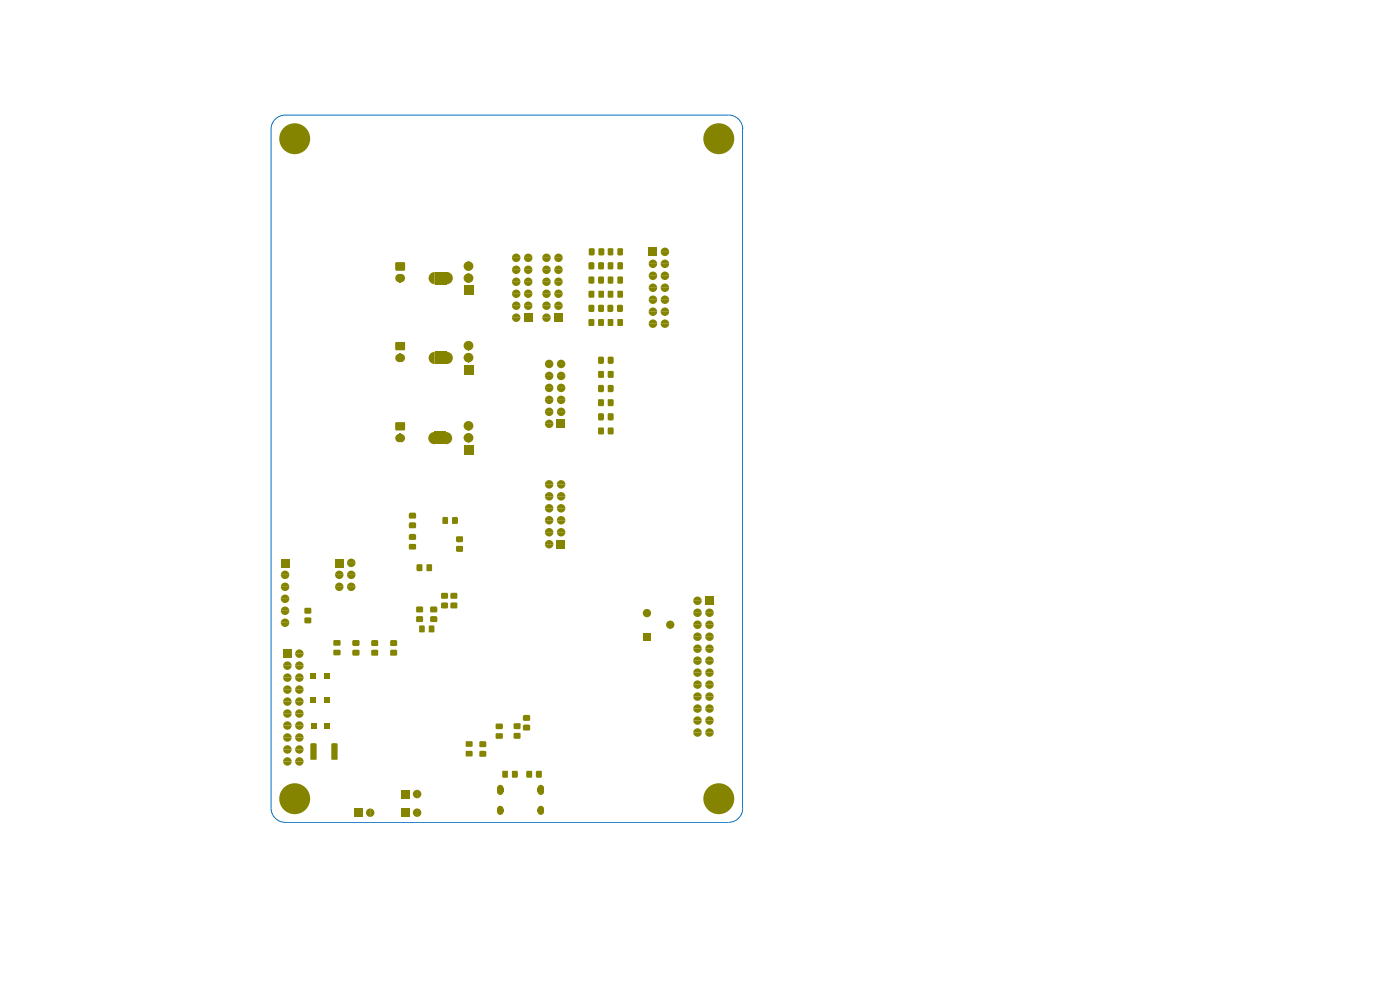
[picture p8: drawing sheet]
<svg xmlns="http://www.w3.org/2000/svg" width="297mm" height="210mm" viewBox="0 0 297 210" stroke-linecap="round" stroke-linejoin="round" font-family="sans-serif">
<g fill="#848400">
<path d="M111.8 163.5h.9l.2 .1v1.2l-.2 .2-1-.1-.1-1.2z"/>
<path d="M105.6 171.1a.69 .69 0 0 1 .8-.1 .69 .69 0 0 1 .4 .6h-1.4z"/>
<path d="M105.4 172.2h1.4a.69 .69 0 0 1-.7 .6 .69 .69 0 0 1-.7-.6z"/>
<path d="M105.4 171.6h1.4v.6h-1.4z"/>
<path d="M105.6 166.7a.69 .69 0 0 1 .8-.2 .69 .69 0 0 1 .4 .6h-1.4z"/>
<path d="M105.4 167.9h1.4a.69 .69 0 0 1-.7 .7 .69 .69 0 0 1-.7-.7z"/>
<path d="M105.4 167.1h1.4v.8h-1.4z"/>
<path d="M114.2 171.1a.69 .69 0 0 1 .8-.1 .69 .69 0 0 1 .4 .6h-1.4z"/>
<path d="M114 172.2h1.4a.69 .69 0 0 1-.7 .6 .69 .69 0 0 1-.7-.6z"/>
<path d="M114 171.6h1.4v.6h-1.4z"/>
<path d="M114.2 166.7a.69 .69 0 0 1 .8-.2 .69 .69 0 0 1 .4 .6h-1.4z"/>
<path d="M114 167.9h1.4a.69 .69 0 0 1-.7 .7 .69 .69 0 0 1-.7-.7z"/>
<path d="M114 167.1h1.4v.8h-1.4z"/>
<path d="M106.5 163.5h1.2v1.4l-1 .1-.2-.2z"/>
<path d="M98.8 159.3l1.3-.1 .2 .2v.9l-.2 .1h-1.3z"/>
<path d="M101.7 159.3h1.4l.1 1.1-.2 .1h-1.3z"/>
<path d="M101.7 157.3h1.4l.1 1-.2 .2h-1.2l-.1-.2z"/>
<path d="M105.1 155.6l.2-.1h1.2l.2 .2-.1 .9-1.3 .1-.2-.1z"/>
<path d="M87.8 171.7l.7-.2v1.8a.9 .9 0 0 1-.9-.6 .9 .9 0 0 1 .2-1z"/>
<path d="M88.5 171.5a.9 .9 0 0 1 .9 .9 .9 .9 0 0 1-.9 .9z"/>
<path d="M85.1 171.5h1.8v1.8h-1.8z"/>
<path d="M87.8 167.8l.7-.3v1.8a.9 .9 0 0 1-.9-.5 .9 .9 0 0 1 .2-1z"/>
<path d="M88.5 167.5a.9 .9 0 0 1 .9 .9 .9 .9 0 0 1-.9 .9z"/>
<path d="M85.1 167.5h1.8v1.8h-1.8z"/>
<path d="M77.9 171.7l.6-.2v1.8a.9 .9 0 0 1-.8-.6 .9 .9 0 0 1 .2-1z"/>
<path d="M78.5 171.5a.9 .9 0 0 1 .9 .9 .9 .9 0 0 1-.9 .9z"/>
<path d="M75.1 171.5h1.7v1.8h-1.7z"/>
<path d="M62.9 155.8a.9 .9 0 0 1 .9-.2 .9 .9 0 0 1 .6 .8h-1.8z"/>
<path d="M62.6 156.4h1.8a.9 .9 0 0 1-.9 .9 .9 .9 0 0 1-.9-.9z"/>
<path d="M60.3 155.8a.9 .9 0 0 1 1-.2 .9 .9 0 0 1 .6 .8h-1.8z"/>
<path d="M60.1 156.4h1.8a.9 .9 0 0 1-.9 .9 .9 .9 0 0 1-.9-.9z"/>
<path d="M70.3 157.7l1.1-.1 .2 .2v3.3h-.1h-1.2z"/>
<path d="M65.9 157.7l1.1-.1 .2 .2v3.3h-.2h-1.2z"/>
<path d="M136.4 134.2h1.6v1.6h-1.6z"/>
<path d="M113.7 163.5h1.2v1.3l-.1 .2-1.1-.1z"/>
<path d="M108.6 163.5h1.2v1.4l-1.1 .1-.1-.2z"/>
<path d="M108.9 155.6l.2-.2 1.3 .1v1.1l-.2 .1-1.2-.1z"/>
<path d="M108.9 153.5l.2-.1h1.2l.1 1.1-.2 .2h-1.1l-.2-.3z"/>
<path d="M111.1 151.7l1.2-.1 .2 .2-.1 1-1.3 .1-.2-.2v-.8z"/>
<path d="M111.1 153.7h1.2l.2 .2-.1 1h-1.3l-.2-.2v-.7z"/>
<path d="M105.1 153.6l.2-.1h1.2l.2 .2-.1 .9-1.3 .1-.2-.2z"/>
<path d="M147.3 154.7a.9 .9 0 0 1 1-.2 .9 .9 0 0 1 .6 .9h-1.8z"/>
<path d="M147.1 155.4h1.8a.9 .9 0 0 1-.9 .9 .9 .9 0 0 1-.9-.9z"/>
<path d="M149.9 154.7a.9 .9 0 0 1 .9-.2 .9 .9 0 0 1 .6 .9h-1.8z"/>
<path d="M149.6 155.4h1.8a.9 .9 0 0 1-.9 .9 .9 .9 0 0 1-.9-.9z"/>
<path d="M147.3 152.2a.9 .9 0 0 1 1-.2 .9 .9 0 0 1 .6 .8h-1.8z"/>
<path d="M147.1 152.8h1.8a.9 .9 0 0 1-.9 .9 .9 .9 0 0 1-.9-.9z"/>
<path d="M149.9 152.2a.9 .9 0 0 1 .9-.2 .9 .9 0 0 1 .6 .8h-1.8z"/>
<path d="M149.6 152.8h1.8a.9 .9 0 0 1-.9 .9 .9 .9 0 0 1-.9-.9z"/>
<path d="M147.3 149.6a.9 .9 0 0 1 1-.1 .9 .9 0 0 1 .6 .8h-1.8z"/>
<path d="M147.1 150.3h1.8a.9 .9 0 0 1-.9 .9 .9 .9 0 0 1-.9-.9z"/>
<path d="M149.9 149.6a.9 .9 0 0 1 .9-.1 .9 .9 0 0 1 .6 .8h-1.8z"/>
<path d="M149.6 150.3h1.8a.9 .9 0 0 1-.9 .9 .9 .9 0 0 1-.9-.9z"/>
<path d="M147.3 147.1a.9 .9 0 0 1 1-.2 .9 .9 0 0 1 .6 .8h-1.8z"/>
<path d="M147.1 147.7h1.8a.9 .9 0 0 1-.9 .9 .9 .9 0 0 1-.9-.9z"/>
<path d="M149.9 147.1a.9 .9 0 0 1 .9-.2 .9 .9 0 0 1 .6 .8h-1.8z"/>
<path d="M149.6 147.7h1.8a.9 .9 0 0 1-.9 .9 .9 .9 0 0 1-.9-.9z"/>
<path d="M147.3 144.6a.9 .9 0 0 1 1-.2 .9 .9 0 0 1 .6 .8h-1.8z"/>
<path d="M147.1 145.2h1.8a.9 .9 0 0 1-.9 .9 .9 .9 0 0 1-.9-.9z"/>
<path d="M149.9 144.6a.9 .9 0 0 1 .9-.2 .9 .9 0 0 1 .6 .8h-1.8z"/>
<path d="M149.6 145.2h1.8a.9 .9 0 0 1-.9 .9 .9 .9 0 0 1-.9-.9z"/>
<path d="M147.3 142a.9 .9 0 0 1 1-.2 .9 .9 0 0 1 .6 .9h-1.8z"/>
<path d="M147.1 142.7h1.8a.9 .9 0 0 1-.9 .9 .9 .9 0 0 1-.9-.9z"/>
<path d="M149.9 142a.9 .9 0 0 1 .9-.2 .9 .9 0 0 1 .6 .9h-1.8z"/>
<path d="M149.6 142.7h1.8a.9 .9 0 0 1-.9 .9 .9 .9 0 0 1-.9-.9z"/>
<path d="M147.3 139.5a.9 .9 0 0 1 1-.2 .9 .9 0 0 1 .6 .8h-1.8z"/>
<path d="M147.1 140.1h1.8a.9 .9 0 0 1-.9 .9 .9 .9 0 0 1-.9-.9z"/>
<path d="M149.9 139.5a.9 .9 0 0 1 .9-.2 .9 .9 0 0 1 .6 .8h-1.8z"/>
<path d="M149.6 140.1h1.8a.9 .9 0 0 1-.9 .9 .9 .9 0 0 1-.9-.9z"/>
<path d="M147.3 136.9a.9 .9 0 0 1 1-.1 .9 .9 0 0 1 .6 .8h-1.8z"/>
<path d="M147.1 137.6h1.8a.9 .9 0 0 1-.9 .9 .9 .9 0 0 1-.9-.9z"/>
<path d="M149.9 136.9a.9 .9 0 0 1 .9-.1 .9 .9 0 0 1 .6 .8h-1.8z"/>
<path d="M149.6 137.6h1.8a.9 .9 0 0 1-.9 .9 .9 .9 0 0 1-.9-.9z"/>
<path d="M147.3 134.4a.9 .9 0 0 1 1-.2 .9 .9 0 0 1 .6 .8h-1.8z"/>
<path d="M147.1 135h1.8a.9 .9 0 0 1-.9 .9 .9 .9 0 0 1-.9-.9z"/>
<path d="M149.9 134.4a.9 .9 0 0 1 .9-.2 .9 .9 0 0 1 .6 .8h-1.8z"/>
<path d="M149.6 135h1.8a.9 .9 0 0 1-.9 .9 .9 .9 0 0 1-.9-.9z"/>
<path d="M147.3 131.9a.9 .9 0 0 1 1-.2 .9 .9 0 0 1 .6 .8h-1.8z"/>
<path d="M147.1 132.5h1.8a.9 .9 0 0 1-.9 .9 .9 .9 0 0 1-.9-.9z"/>
<path d="M149.9 131.9a.9 .9 0 0 1 .9-.2 .9 .9 0 0 1 .6 .8h-1.8z"/>
<path d="M149.6 132.5h1.8a.9 .9 0 0 1-.9 .9 .9 .9 0 0 1-.9-.9z"/>
<path d="M147.3 129.3a.9 .9 0 0 1 1-.2 .9 .9 0 0 1 .6 .9h-1.8z"/>
<path d="M147.1 130h1.8a.9 .9 0 0 1-.9 .9 .9 .9 0 0 1-.9-.9z"/>
<path d="M149.9 129.3a.9 .9 0 0 1 .9-.2 .9 .9 0 0 1 .6 .9h-1.8z"/>
<path d="M149.6 130h1.8a.9 .9 0 0 1-.9 .9 .9 .9 0 0 1-.9-.9z"/>
<path d="M147.3 126.8a.9 .9 0 0 1 1-.2 .9 .9 0 0 1 .6 .8h-1.8z"/>
<path d="M147.1 127.4h1.8a.9 .9 0 0 1-.9 .9 .9 .9 0 0 1-.9-.9z"/>
<path d="M149.6 126.5h1.8v1.8h-1.8z"/>
<path d="M98.8 157.3l1.3-.1 .2 .1v1l-.2 .1h-1.3z"/>
<path d="M82.8 135.8h1.4v1.1l-.1 .1h-1.2l-.1-.1z"/>
<path d="M82.8 137.9h1.4v1l-.1 .2h-1.3z"/>
<path d="M78.8 137.9h1.4v1.2h-1.3l-.2-.2z"/>
<path d="M95.6 127.8h1.3l.1 1.2h-1.3l-.2-.1z"/>
<path d="M95.6 125.8l1.3-.1 .1 .2v1l-1.3 .1-.2-.1z"/>
<path d="M93.6 127.8h1.4v1.1l-.1 .1h-1.2l-.1-.1z"/>
<path d="M93.6 125.8h1.4v1.1l-.1 .1h-1.2l-.1-.1z"/>
<path d="M88.4 119.7h1.1l.1 1.3-.1 .1h-1.1z"/>
<path d="M90.5 119.7h1.1l.1 1.3-.2 .1h-1z"/>
<path d="M78.8 135.8h1.4v1.1l-.1 .1h-1.2l-.2-.1z"/>
<path d="M74.9 135.7h1.2l.2 .3-.1 .9-1.3 .1-.2-.2v-.8z"/>
<path d="M74.9 137.8l1.3 .1v1.1l-1.3 .1-.2-.2v-.9z"/>
<path d="M70.7 135.9l.1-.2h1.3l.1 .3v.9h-1.4l-.1-.1z"/>
<path d="M70.7 137.9l.1-.1h1.3l.1 .2v.9l-1.4 .1-.1-.1z"/>
<path d="M73.9 123.8a.9 .9 0 0 1 1-.2 .9 .9 0 0 1 .5 .9h-1.8z"/>
<path d="M73.6 124.5h1.8a.9 .9 0 0 1-.9 .9 .9 .9 0 0 1-.9-.9z"/>
<path d="M71.3 123.8a.9 .9 0 0 1 1-.2 .9 .9 0 0 1 .6 .9h-1.8z"/>
<path d="M71.1 124.5h1.8a.9 .9 0 0 1-.9 .9 .9 .9 0 0 1-.9-.9z"/>
<path d="M73.9 121.3a.9 .9 0 0 1 1-.2 .9 .9 0 0 1 .5 .8h-1.8z"/>
<path d="M73.6 121.9h1.8a.9 .9 0 0 1-.9 .9 .9 .9 0 0 1-.9-.9z"/>
<path d="M71.3 121.3a.9 .9 0 0 1 1-.2 .9 .9 0 0 1 .6 .8h-1.8z"/>
<path d="M71.1 121.9h1.8a.9 .9 0 0 1-.9 .9 .9 .9 0 0 1-.9-.9z"/>
<path d="M73.9 118.7a.9 .9 0 0 1 1-.2 .9 .9 0 0 1 .5 .9h-1.8z"/>
<path d="M73.6 119.4h1.8a.9 .9 0 0 1-.9 .9 .9 .9 0 0 1-.9-.9z"/>
<path d="M71 118.5h1.9v1.8h-1.9z"/>
<path d="M59.8 131.4a.9 .9 0 0 1 1-.2 .9 .9 0 0 1 .6 .9h-1.8z"/>
<path d="M59.6 132.1h1.8a.9 .9 0 0 1-.9 .9 .9 .9 0 0 1-.9-.9z"/>
<path d="M59.8 128.9a.9 .9 0 0 1 1-.2 .9 .9 0 0 1 .6 .8h-1.8z"/>
<path d="M59.6 129.5h1.8a.9 .9 0 0 1-.9 .9 .9 .9 0 0 1-.9-.9z"/>
<path d="M59.8 126.4a.9 .9 0 0 1 1-.2 .9 .9 0 0 1 .6 .8h-1.8z"/>
<path d="M59.6 127h1.8a.9 .9 0 0 1-.9 .9 .9 .9 0 0 1-.9-.9z"/>
<path d="M59.8 123.8a.9 .9 0 0 1 1-.2 .9 .9 0 0 1 .6 .9h-1.8z"/>
<path d="M59.6 124.5h1.8a.9 .9 0 0 1-.9 .9 .9 .9 0 0 1-.9-.9z"/>
<path d="M59.8 121.3a.9 .9 0 0 1 1-.2 .9 .9 0 0 1 .6 .8h-1.8z"/>
<path d="M59.6 121.9h1.8a.9 .9 0 0 1-.9 .9 .9 .9 0 0 1-.9-.9z"/>
<path d="M59.6 118.5h1.8v1.8h-1.8z"/>
<path d="M64.6 131h1.3l.1 .1v1l-.2 .1h-1.2z"/>
<path d="M64.7 128.9h1.2l.1 .1v1l-.2 .2-1.2-.1v-1.1z"/>
<path d="M68.8 153.3h1.2v1.2h-1.2z"/>
<path d="M66 153.3h1.2v1.2h-1.2z"/>
<path d="M68.7 147.8h1.2v1.2h-1.2z"/>
<path d="M65.9 147.8h1.2v1.2h-1.2z"/>
<path d="M68.7 142.8h1.2v1.2h-1.2z"/>
<path d="M65.9 142.8h1.2v1.2h-1.2z"/>
<path d="M90.9 132.8l.2-.2h.9l.1 .2v1.3h-1.2z"/>
<path d="M88.9 132.8l.1-.2h1l.1 .2-.1 1.3h-1.1z"/>
<path d="M88.3 128.8l.2-.2 1.2 .1v1.1l-.1 .1h-1.2l-.1-.1z"/>
<path d="M88.3 130.7h1.4v1.1l-.1 .1h-1.3z"/>
<path d="M91.3 130.8l.2-.1h1.1l.2 .3-.1 .9h-1.3l-.2-.2z"/>
<path d="M91.3 128.8l.1-.2 1.2 .1 .2 .2-.1 .9-1.3 .1-.2-.2z"/>
<path d="M62.9 160.9a.9 .9 0 0 1 .9-.2 .9 .9 0 0 1 .6 .8h-1.8z"/>
<path d="M62.6 161.5h1.8a.9 .9 0 0 1-.9 .9 .9 .9 0 0 1-.9-.9z"/>
<path d="M60.3 160.9a.9 .9 0 0 1 1-.2 .9 .9 0 0 1 .6 .8h-1.8z"/>
<path d="M60.1 161.5h1.8a.9 .9 0 0 1-.9 .9 .9 .9 0 0 1-.9-.9z"/>
<path d="M62.9 158.3a.9 .9 0 0 1 .9-.2 .9 .9 0 0 1 .6 .9h-1.8z"/>
<path d="M62.6 159h1.8a.9 .9 0 0 1-.9 .9 .9 .9 0 0 1-.9-.9z"/>
<path d="M60.3 158.3a.9 .9 0 0 1 1-.2 .9 .9 0 0 1 .6 .9h-1.8z"/>
<path d="M60.1 159h1.8a.9 .9 0 0 1-.9 .9 .9 .9 0 0 1-.9-.9z"/>
<path d="M62.9 153.2a.9 .9 0 0 1 .9-.2 .9 .9 0 0 1 .6 .9h-1.8z"/>
<path d="M62.6 153.9h1.8a.9 .9 0 0 1-.9 .9 .9 .9 0 0 1-.9-.9z"/>
<path d="M60.3 153.2a.9 .9 0 0 1 1-.2 .9 .9 0 0 1 .6 .9h-1.8z"/>
<path d="M60.1 153.9h1.8a.9 .9 0 0 1-.9 .9 .9 .9 0 0 1-.9-.9z"/>
<path d="M62.9 150.7a.9 .9 0 0 1 .9-.2 .9 .9 0 0 1 .6 .8h-1.8z"/>
<path d="M62.6 151.3h1.8a.9 .9 0 0 1-.9 .9 .9 .9 0 0 1-.9-.9z"/>
<path d="M60.3 150.7a.9 .9 0 0 1 1-.2 .9 .9 0 0 1 .6 .8h-1.8z"/>
<path d="M60.1 151.3h1.8a.9 .9 0 0 1-.9 .9 .9 .9 0 0 1-.9-.9z"/>
<path d="M62.9 148.2a.9 .9 0 0 1 .9-.2 .9 .9 0 0 1 .6 .8h-1.8z"/>
<path d="M62.6 148.8h1.8a.9 .9 0 0 1-.9 .9 .9 .9 0 0 1-.9-.9z"/>
<path d="M60.3 148.2a.9 .9 0 0 1 1-.2 .9 .9 0 0 1 .6 .8h-1.8z"/>
<path d="M60.1 148.8h1.8a.9 .9 0 0 1-.9 .9 .9 .9 0 0 1-.9-.9z"/>
<path d="M62.9 145.6a.9 .9 0 0 1 .9-.2 .9 .9 0 0 1 .6 .9h-1.8z"/>
<path d="M62.6 146.3h1.8a.9 .9 0 0 1-.9 .9 .9 .9 0 0 1-.9-.9z"/>
<path d="M60.3 145.6a.9 .9 0 0 1 1-.2 .9 .9 0 0 1 .6 .9h-1.8z"/>
<path d="M60.1 146.3h1.8a.9 .9 0 0 1-.9 .9 .9 .9 0 0 1-.9-.9z"/>
<path d="M62.9 143.1a.9 .9 0 0 1 .9-.2 .9 .9 0 0 1 .6 .8h-1.8z"/>
<path d="M62.6 143.7h1.8a.9 .9 0 0 1-.9 .9 .9 .9 0 0 1-.9-.9z"/>
<path d="M60.3 143.1a.9 .9 0 0 1 1-.2 .9 .9 0 0 1 .6 .8h-1.8z"/>
<path d="M60.1 143.7h1.8a.9 .9 0 0 1-.9 .9 .9 .9 0 0 1-.9-.9z"/>
<path d="M62.9 140.5a.9 .9 0 0 1 .9-.2 .9 .9 0 0 1 .6 .9h-1.8z"/>
<path d="M62.6 141.2h1.8a.9 .9 0 0 1-.9 .9 .9 .9 0 0 1-.9-.9z"/>
<path d="M60.3 140.5a.9 .9 0 0 1 1-.2 .9 .9 0 0 1 .6 .9h-1.8z"/>
<path d="M60.1 141.2h1.8a.9 .9 0 0 1-.9 .9 .9 .9 0 0 1-.9-.9z"/>
<path d="M62.9 138a.9 .9 0 0 1 .9-.2 .9 .9 0 0 1 .6 .8h-1.8z"/>
<path d="M62.6 138.6h1.8a.9 .9 0 0 1-.9 .9 .9 .9 0 0 1-.9-.9z"/>
<path d="M60 137.7h1.9v1.8h-1.9z"/>
<path d="M140.4 55.3a.9 .9 0 0 1 1-.2 .9 .9 0 0 1 .5 .9h-1.8z"/>
<path d="M140.1 56h1.8a.9 .9 0 0 1-.9 .9 .9 .9 0 0 1-.9-.9z"/>
<path d="M137.9 55.3a.9 .9 0 0 1 .9-.2 .9 .9 0 0 1 .6 .9h-1.8z"/>
<path d="M137.6 56h1.8a.9 .9 0 0 1-.9 .9 .9 .9 0 0 1-.9-.9z"/>
<path d="M140.4 52.8a.9 .9 0 0 1 1-.2 .9 .9 0 0 1 .5 .8h-1.8z"/>
<path d="M140.1 53.4h1.8a.9 .9 0 0 1-.9 .9 .9 .9 0 0 1-.9-.9z"/>
<path d="M137.6 52.5h1.8v1.8h-1.8z"/>
<path d="M126.9 52.8l.2-.2h.9l.2 .2v1.1l-.1 .2h-1.1z"/>
<path d="M124.9 52.8l.2-.2h.8l.2 .2 .1 1.1-.2 .2-.9 .1-.2-.2z"/>
<path d="M126.9 55.8l.2-.2h.8l.2 .2v1.3h-1.2z"/>
<path d="M124.8 55.8l.2-.2h.9l.2 .2-.1 1.3h-1.1z"/>
<path d="M128.9 52.8l.1-.2h1l.1 .2-.1 1.3-.9 .1-.2-.2z"/>
<path d="M131 52.8l.1-.2h.9l.2 .2-.1 1.3-.9 .1-.2-.2z"/>
<path d="M128.9 55.7l.2-.1h.8l.2 .1v1.3l-.1 .1h-1l-.1-.1z"/>
<path d="M131 55.7l.2-.1h.7l.3 .1v1.3l-.2 .1h-.9l-.1-.1z"/>
<path d="M91.4 74.9l.8-.3v2.6a1.3 1.3 0 0 1-1.2-.9 1.3 1.3 0 0 1 .4-1.4z"/>
<path d="M94.8 74.6a1.3 1.3 0 0 1 1.3 1.3 1.3 1.3 0 0 1-1.3 1.3z"/>
<path d="M92.2 74.6h2.6v2.6h-2.6z"/>
<path d="M98.4 60.5h2.1v2h-2.1z"/>
<path d="M98.6 72.6l.7-.3v2a1 1 0 0 1-.9-.6 1 1 0 0 1 .2-1.1z"/>
<path d="M99.4 72.3a1 1 0 0 1 1 1 1 1 0 0 1-1 1z"/>
<path d="M99.3 72.3l.1 2z"/>
<path d="M98.6 75.1l.7-.3v2.1a1 1 0 0 1-.9-.7 1 1 0 0 1 .2-1.1z"/>
<path d="M99.4 74.8a1 1 0 0 1 1 1 1 1 0 0 1-1 1.1z"/>
<path d="M99.3 74.9l.1 1.9z"/>
<path d="M98.4 77.4h2.1v2h-2.1z"/>
<path d="M85 75a.9 .9 0 0 1 .9 .9 .9 .9 0 0 1-.9 .9z"/>
<path d="M84.1 75.3l.6-.3v1.8a.9 .9 0 0 1-.8-.5 .9 .9 0 0 1 .2-1z"/>
<path d="M84.7 75h.3v1.8h-.3z"/>
<path d="M84 72.5h1.9v1.7l-.1 .1h-1.8l-.2-.2v-1.4z"/>
<path d="M91.4 57.9l.8-.2v2.6a1.3 1.3 0 0 1-1.2-.9 1.3 1.3 0 0 1 .4-1.5z"/>
<path d="M94.8 57.7a1.3 1.3 0 0 1 1.3 1.3 1.3 1.3 0 0 1-1.3 1.3z"/>
<path d="M92.2 57.7h2.6v2.6h-2.6z"/>
<path d="M98.6 55.7l.7-.3v2a1 1 0 0 1-.9-.6 1 1 0 0 1 .2-1.1z"/>
<path d="M99.4 55.4a1 1 0 0 1 1 1 1 1 0 0 1-1 1z"/>
<circle cx="64.2" cy="167.7" r=".46"/>
<circle cx="62.5" cy="167" r=".46"/>
<circle cx="60.8" cy="167.7" r=".46"/>
<circle cx="60.1" cy="169.4" r=".46"/>
<circle cx="62.5" cy="169.4" r="3.3"/>
<circle cx="60.8" cy="171.1" r=".46"/>
<circle cx="62.5" cy="171.8" r=".46"/>
<circle cx="64.2" cy="171.1" r=".46"/>
<circle cx="64.9" cy="169.4" r=".46"/>
<circle cx="154.2" cy="167.7" r=".46"/>
<circle cx="152.5" cy="167" r=".46"/>
<circle cx="150.8" cy="167.7" r=".46"/>
<circle cx="150.1" cy="169.4" r=".46"/>
<circle cx="152.5" cy="169.4" r="3.3"/>
<circle cx="150.8" cy="171.1" r=".46"/>
<circle cx="152.5" cy="171.8" r=".46"/>
<circle cx="154.2" cy="171.1" r=".46"/>
<circle cx="154.9" cy="169.4" r=".46"/>
<circle cx="142.2" cy="132.5" r=".88"/>
<circle cx="137.2" cy="130" r=".88"/>
<circle cx="154.2" cy="27.7" r=".46"/>
<circle cx="152.5" cy="27" r=".46"/>
<circle cx="150.8" cy="27.7" r=".46"/>
<circle cx="150.1" cy="29.4" r=".46"/>
<circle cx="152.5" cy="29.4" r="3.3"/>
<circle cx="150.8" cy="31.1" r=".46"/>
<circle cx="152.5" cy="31.8" r=".46"/>
<circle cx="154.2" cy="31.1" r=".46"/>
<circle cx="154.9" cy="29.4" r=".46"/>
<circle cx="64.2" cy="27.7" r=".46"/>
<circle cx="62.5" cy="27" r=".46"/>
<circle cx="60.8" cy="27.7" r=".46"/>
<circle cx="60.1" cy="29.4" r=".46"/>
<circle cx="62.5" cy="29.4" r="3.3"/>
<circle cx="60.8" cy="31.1" r=".46"/>
<circle cx="62.5" cy="31.8" r=".46"/>
<circle cx="64.2" cy="31.1" r=".46"/>
<circle cx="64.9" cy="29.4" r=".46"/>
</g>
<path d="M99.4 55.4v2" fill="none" stroke="#848400" stroke-width=".21"/>
<g fill="#848400">
<path d="M98.6 58.3l.7-.3v2a1 1 0 0 1-.9-.6 1 1 0 0 1 .2-1.1z"/>
<path d="M99.4 58a1 1 0 0 1 1 1 1 1 0 0 1-1 1z"/>
</g>
<path d="M99.4 57.9v2.1" fill="none" stroke="#848400" stroke-width=".21"/>
<g fill="#848400">
<path d="M85 58.1a.9 .9 0 0 1 .9 .9 .9 .9 0 0 1-.9 .9z"/>
<path d="M84.1 58.3l.6-.2v1.8a.9 .9 0 0 1-.8-.6 .9 .9 0 0 1 .2-1z"/>
<path d="M84.7 58.1h.3v1.8h-.3z"/>
<path d="M84 55.6h1.8l.1 .1v1.6l-.2 .1h-1.7l-.2-.2v-1.4z"/>
<path d="M91.4 91.9l.7-.3v2.6a1.3 1.3 0 0 1-1.2-.9 1.3 1.3 0 0 1 .5-1.4z"/>
<path d="M94.6 91.6a1.3 1.3 0 0 1 1.3 1.3 1.3 1.3 0 0 1-1.3 1.3z"/>
<path d="M92.1 91.6h2.5v2.6h-2.5z"/>
<path d="M98.6 89.6l.7-.3v2a1 1 0 0 1-.9-.6 1 1 0 0 1 .2-1.1z"/>
<path d="M99.4 89.3a1 1 0 0 1 1 1 1 1 0 0 1-1 1z"/>
<path d="M99.3 89.3l.1 2z"/>
<path d="M98.6 92.1l.7-.3v2.1a1 1 0 0 1-.9-.7 1 1 0 0 1 .2-1.1z"/>
<path d="M99.4 91.8a1 1 0 0 1 1 1.1 1 1 0 0 1-1 1z"/>
<path d="M99.3 91.9l.1 1.9z"/>
<path d="M98.4 94.4h2.1v2h-2.1z"/>
<path d="M85 92a.9 .9 0 0 1 .9 .9 .9 .9 0 0 1-.9 .9z"/>
<path d="M84.1 92.3l.6-.3v1.8a.9 .9 0 0 1-.8-.5 .9 .9 0 0 1 .2-1z"/>
<path d="M84.7 92h.3v1.8h-.3z"/>
<path d="M83.9 89.6l2-.1v1.7l-.1 .1h-1.8l-.2-.2z"/>
<path d="M140.4 68a.9 .9 0 0 1 1-.2 .9 .9 0 0 1 .5 .9h-1.8z"/>
<path d="M140.1 68.7h1.8a.9 .9 0 0 1-.9 .9 .9 .9 0 0 1-.9-.9z"/>
<path d="M137.9 68a.9 .9 0 0 1 .9-.2 .9 .9 0 0 1 .6 .9h-1.8z"/>
<path d="M137.6 68.7h1.8a.9 .9 0 0 1-.9 .9 .9 .9 0 0 1-.9-.9z"/>
<path d="M140.4 65.5a.9 .9 0 0 1 1-.2 .9 .9 0 0 1 .5 .8h-1.8z"/>
<path d="M140.1 66.1h1.8a.9 .9 0 0 1-.9 .9 .9 .9 0 0 1-.9-.9z"/>
<path d="M137.9 65.5a.9 .9 0 0 1 .9-.2 .9 .9 0 0 1 .6 .8h-1.8z"/>
<path d="M137.6 66.1h1.8a.9 .9 0 0 1-.9 .9 .9 .9 0 0 1-.9-.9z"/>
<path d="M140.4 62.9a.9 .9 0 0 1 1-.2 .9 .9 0 0 1 .5 .9h-1.8z"/>
<path d="M140.1 63.6h1.8a.9 .9 0 0 1-.9 .9 .9 .9 0 0 1-.9-.9z"/>
<path d="M137.9 62.9a.9 .9 0 0 1 .9-.2 .9 .9 0 0 1 .6 .9h-1.8z"/>
<path d="M137.6 63.6h1.8a.9 .9 0 0 1-.9 .9 .9 .9 0 0 1-.9-.9z"/>
<path d="M140.4 60.4a.9 .9 0 0 1 1-.2 .9 .9 0 0 1 .5 .8h-1.8z"/>
<path d="M140.1 61h1.8a.9 .9 0 0 1-.9 .9 .9 .9 0 0 1-.9-.9z"/>
<path d="M137.9 60.4a.9 .9 0 0 1 .9-.2 .9 .9 0 0 1 .6 .8h-1.8z"/>
<path d="M137.6 61h1.8a.9 .9 0 0 1-.9 .9 .9 .9 0 0 1-.9-.9z"/>
<path d="M140.4 57.9a.9 .9 0 0 1 1-.2 .9 .9 0 0 1 .5 .8h-1.8z"/>
<path d="M140.1 58.5h1.8a.9 .9 0 0 1-.9 .9 .9 .9 0 0 1-.9-.9z"/>
<path d="M137.9 57.9a.9 .9 0 0 1 .9-.2 .9 .9 0 0 1 .6 .8h-1.8z"/>
<path d="M137.6 58.5h1.8a.9 .9 0 0 1-.9 .9 .9 .9 0 0 1-.9-.9z"/>
<path d="M124.9 58.7h1.1l.1 1.3-.2 .1-.8 .1-.3-.2z"/>
<path d="M126.9 61.7h1.2v1.3l-.1 .1h-1.1z"/>
<path d="M124.9 61.7h1l.2 .1v1.2l-.2 .1h-1z"/>
<path d="M124.9 64.7h1.1l.1 1.3-.2 .2h-.9l-.2-.2z"/>
<path d="M128.8 64.8l.2-.2h.9l.1 .2 .1 1.1-.1 .2-1 .1-.2-.2z"/>
<path d="M130.9 64.8l.2-.2h.8l.3 .2v1.2l-.2 .1-.9 .1-.2-.2z"/>
<path d="M126.9 64.7h1.2v1.3l-.2 .2h-.8l-.2-.2z"/>
<path d="M126.9 67.7h1.1l.1 .1v1.2l-.1 .1h-1l-.1-.1z"/>
<path d="M124.8 67.8l.2-.1h.9l.2 .1v1.2l-.2 .1h-.9l-.2-.1z"/>
<path d="M126.9 75.7l1-.1 .2 .2v1.1l-.1 .2-.9 .1-.2-.2z"/>
<path d="M128.9 67.7h1.1l.1 1.3-.1 .1h-1.1z"/>
<path d="M131 67.7h1.1l.1 1.3-.2 .1h-1z"/>
<path d="M126.9 58.7h1.2v1.3l-.1 .1-.9 .1-.2-.2z"/>
<path d="M128.9 58.8l.1-.2h1l.1 .2-.1 1.3-.9 .1-.2-.2z"/>
<path d="M131 58.8l.1-.2h.9l.2 .2-.1 1.3-.9 .1-.2-.2z"/>
<path d="M128.9 61.7h1.1l.1 1.3-.1 .1h-1.1z"/>
<path d="M131 61.7h1.1l.1 1.3-.2 .1h-1z"/>
<path d="M129 75.7l1-.1 .2 .2v1.1l-.2 .2h-1z"/>
<path d="M126.9 78.7h1.1l.1 .1v1.2l-.1 .2h-1l-.1-.2z"/>
<path d="M129 78.7h1l.2 .1v1.2l-.2 .2-1-.1-.1-1.3z"/>
<path d="M129 81.7l1-.1 .2 .2v1.1l-.2 .2-.9 .1-.2-.2z"/>
<path d="M126.9 81.7l1-.1 .2 .2v1.1l-.1 .2-.9 .1-.2-.2z"/>
<path d="M126.9 84.7h1.2v1.2l-.1 .2h-1l-.1-.1z"/>
<path d="M129 84.7h1.1l.1 1.2-.2 .2h-1l-.1-.1v-1.2z"/>
<path d="M126.9 87.7l1-.1 .2 .2v1.1l-.1 .2-.9 .1-.2-.2z"/>
<path d="M128.9 87.8l.2-.2h.9l.2 .2v1.1l-.2 .2-.9 .1-.2-.2z"/>
<path d="M127 90.7h1.1v1.2l-.1 .2h-1l-.1-.1v-1.2z"/>
<path d="M129 90.7h1.1l.1 1.2-.2 .2h-1l-.1-.1v-1.2z"/>
<path d="M115.6 102.7h1.8a.9 .9 0 0 1-.9 .9 .9 .9 0 0 1-.9-.9z"/>
<path d="M115.9 102.1a.9 .9 0 0 1 .9-.2 .9 .9 0 0 1 .6 .8h-1.8z"/>
<path d="M118.1 102.7h1.8a.9 .9 0 0 1-.9 .9 .9 .9 0 0 1-.9-.9z"/>
<path d="M118.4 102.1a.9 .9 0 0 1 1-.2 .9 .9 0 0 1 .5 .8h-1.8z"/>
<path d="M115.6 105.3h1.8a.9 .9 0 0 1-.9 .9 .9 .9 0 0 1-.9-.9z"/>
<path d="M115.9 104.6a.9 .9 0 0 1 .9-.2 .9 .9 0 0 1 .6 .9h-1.8z"/>
<path d="M118.1 105.3h1.8a.9 .9 0 0 1-.9 .9 .9 .9 0 0 1-.9-.9z"/>
<path d="M118.4 104.6a.9 .9 0 0 1 1-.2 .9 .9 0 0 1 .5 .9h-1.8z"/>
<path d="M115.6 107.8h1.8a.9 .9 0 0 1-.9 .9 .9 .9 0 0 1-.9-.9z"/>
<path d="M115.9 107.2a.9 .9 0 0 1 .9-.2 .9 .9 0 0 1 .6 .8h-1.8z"/>
<path d="M118.1 107.8h1.8a.9 .9 0 0 1-.9 .9 .9 .9 0 0 1-.9-.9z"/>
<path d="M118.4 107.2a.9 .9 0 0 1 1-.2 .9 .9 0 0 1 .5 .8h-1.8z"/>
<path d="M115.6 110.3h1.8a.9 .9 0 0 1-.9 .9 .9 .9 0 0 1-.9-.9z"/>
<path d="M115.9 109.7a.9 .9 0 0 1 .9-.2 .9 .9 0 0 1 .6 .8h-1.8z"/>
<path d="M118.1 110.3h1.8a.9 .9 0 0 1-.9 .9 .9 .9 0 0 1-.9-.9z"/>
<path d="M118.4 109.7a.9 .9 0 0 1 1-.2 .9 .9 0 0 1 .5 .8h-1.8z"/>
<path d="M115.6 112.9h1.8a.9 .9 0 0 1-.9 .9 .9 .9 0 0 1-.9-.9z"/>
<path d="M115.9 112.3a.9 .9 0 0 1 .9-.2 .9 .9 0 0 1 .6 .8h-1.8z"/>
<path d="M118.1 112.9h1.8a.9 .9 0 0 1-.9 .9 .9 .9 0 0 1-.9-.9z"/>
<path d="M118.4 112.3a.9 .9 0 0 1 1-.2 .9 .9 0 0 1 .5 .8h-1.8z"/>
<path d="M115.6 115.4h1.8a.9 .9 0 0 1-.9 .9 .9 .9 0 0 1-.9-.9z"/>
<path d="M115.9 114.8a.9 .9 0 0 1 .9-.2 .9 .9 0 0 1 .6 .8h-1.8z"/>
<path d="M118.1 114.5h1.8v1.8h-1.8z"/>
<path d="M115.6 77.2h1.8a.9 .9 0 0 1-.9 .9 .9 .9 0 0 1-.9-.9z"/>
<path d="M115.9 76.6a.9 .9 0 0 1 .9-.2 .9 .9 0 0 1 .6 .8h-1.8z"/>
<path d="M118.1 77.2h1.8a.9 .9 0 0 1-.9 .9 .9 .9 0 0 1-.9-.9z"/>
<path d="M118.4 76.6a.9 .9 0 0 1 1-.2 .9 .9 0 0 1 .5 .8h-1.8z"/>
<path d="M115.6 79.7h1.8a.9 .9 0 0 1-.9 .9 .9 .9 0 0 1-.9-.9z"/>
<path d="M115.9 79.1a.9 .9 0 0 1 .9-.2 .9 .9 0 0 1 .6 .8h-1.8z"/>
<path d="M118.1 79.7h1.8a.9 .9 0 0 1-.9 .9 .9 .9 0 0 1-.9-.9z"/>
<path d="M118.4 79.1a.9 .9 0 0 1 1-.2 .9 .9 0 0 1 .5 .8h-1.8z"/>
<path d="M115.6 82.3h1.8a.9 .9 0 0 1-.9 .9 .9 .9 0 0 1-.9-.9z"/>
<path d="M115.9 81.6a.9 .9 0 0 1 .9-.2 .9 .9 0 0 1 .6 .9h-1.8z"/>
<path d="M118.1 82.3h1.8a.9 .9 0 0 1-.9 .9 .9 .9 0 0 1-.9-.9z"/>
<path d="M118.4 81.6a.9 .9 0 0 1 1-.2 .9 .9 0 0 1 .5 .9h-1.8z"/>
<path d="M115.6 84.8h1.8a.9 .9 0 0 1-.9 .9 .9 .9 0 0 1-.9-.9z"/>
<path d="M115.9 84.2a.9 .9 0 0 1 .9-.2 .9 .9 0 0 1 .6 .8h-1.8z"/>
<path d="M118.1 84.8h1.8a.9 .9 0 0 1-.9 .9 .9 .9 0 0 1-.9-.9z"/>
<path d="M118.4 84.2a.9 .9 0 0 1 1-.2 .9 .9 0 0 1 .5 .8h-1.8z"/>
<path d="M115.6 87.3h1.8a.9 .9 0 0 1-.9 .9 .9 .9 0 0 1-.9-.9z"/>
<path d="M115.9 86.7a.9 .9 0 0 1 .9-.2 .9 .9 0 0 1 .6 .8h-1.8z"/>
<path d="M118.1 87.3h1.8a.9 .9 0 0 1-.9 .9 .9 .9 0 0 1-.9-.9z"/>
<path d="M118.4 86.7a.9 .9 0 0 1 1-.2 .9 .9 0 0 1 .5 .8h-1.8z"/>
<path d="M115.6 89.9h1.8a.9 .9 0 0 1-.9 .9 .9 .9 0 0 1-.9-.9z"/>
<path d="M115.9 89.3a.9 .9 0 0 1 .9-.2 .9 .9 0 0 1 .6 .8h-1.8z"/>
<path d="M118.1 89h1.8v1.8h-1.8z"/>
<path d="M86.9 110.8h1.2l.2 .2-.1 1h-1.3l-.2-.2v-.7z"/>
<path d="M86.8 108.9l.2-.2 1.2 .1v1.1l-1.3 .1-.2-.2z"/>
<path d="M96.7 115.9l.2-.1 1.3 .1v1l-.1 .2-1.3-.1z"/>
<path d="M96.8 113.8h1.4v1.1l-.2 .1h-1.1l-.2-.2z"/>
<path d="M95.9 109.8l.1-.2h.9l.2 .2 .1 1.1-.2 .2h-1.1z"/>
<path d="M93.8 109.8l.2-.2h.9l.1 .2v1.3h-1.2z"/>
<path d="M86.9 113.3h1.2l.2 .2-.1 .9-1.3 .1-.2-.2v-.8z"/>
<path d="M86.9 115.4h1.2l.2 .1v.9l-.2 .2h-1.2l-.2-.3v-.7z"/>
<path d="M115 54.7h1.8a.9 .9 0 0 1-.9 .9 .9 .9 0 0 1-.9-.9z"/>
<path d="M115.3 54a.9 .9 0 0 1 1-.2 .9 .9 0 0 1 .5 .9h-1.8z"/>
<path d="M117.6 54.7h1.8a.9 .9 0 0 1-.9 .9 .9 .9 0 0 1-.9-.9z"/>
<path d="M117.8 54a.9 .9 0 0 1 1-.2 .9 .9 0 0 1 .6 .9h-1.8z"/>
<path d="M115 57.2h1.8a.9 .9 0 0 1-.9 .9 .9 .9 0 0 1-.9-.9z"/>
<path d="M115.3 56.6a.9 .9 0 0 1 1-.2 .9 .9 0 0 1 .5 .8h-1.8z"/>
<path d="M117.6 57.2h1.8a.9 .9 0 0 1-.9 .9 .9 .9 0 0 1-.9-.9z"/>
<path d="M117.8 56.6a.9 .9 0 0 1 1-.2 .9 .9 0 0 1 .6 .8h-1.8z"/>
<path d="M115 59.8h1.8a.9 .9 0 0 1-.9 .9 .9 .9 0 0 1-.9-.9z"/>
<path d="M115.3 59.1a.9 .9 0 0 1 1-.2 .9 .9 0 0 1 .5 .9h-1.8z"/>
<path d="M117.6 59.8h1.8a.9 .9 0 0 1-.9 .9 .9 .9 0 0 1-.9-.9z"/>
<path d="M117.8 59.1a.9 .9 0 0 1 1-.2 .9 .9 0 0 1 .6 .9h-1.8z"/>
<path d="M115 62.3h1.8a.9 .9 0 0 1-.9 .9 .9 .9 0 0 1-.9-.9z"/>
<path d="M115.3 61.7a.9 .9 0 0 1 1-.2 .9 .9 0 0 1 .5 .8h-1.8z"/>
<path d="M117.6 62.3h1.8a.9 .9 0 0 1-.9 .9 .9 .9 0 0 1-.9-.9z"/>
<path d="M117.8 61.7a.9 .9 0 0 1 1-.2 .9 .9 0 0 1 .6 .8h-1.8z"/>
<path d="M115 64.8h1.8a.9 .9 0 0 1-.9 .9 .9 .9 0 0 1-.9-.9z"/>
<path d="M115.3 64.2a.9 .9 0 0 1 1-.2 .9 .9 0 0 1 .5 .8h-1.8z"/>
<path d="M117.6 64.8h1.8a.9 .9 0 0 1-.9 .9 .9 .9 0 0 1-.9-.9z"/>
<path d="M117.8 64.2a.9 .9 0 0 1 1-.2 .9 .9 0 0 1 .6 .8h-1.8z"/>
<path d="M115 67.4h1.8a.9 .9 0 0 1-.9 .9 .9 .9 0 0 1-.9-.9z"/>
<path d="M115.3 66.7a.9 .9 0 0 1 1-.2 .9 .9 0 0 1 .5 .9h-1.8z"/>
<path d="M117.6 66.5h1.8v1.8h-1.8z"/>
<path d="M108.6 54.7h1.8a.9 .9 0 0 1-.9 .9 .9 .9 0 0 1-.9-.9z"/>
<path d="M108.9 54a.9 .9 0 0 1 .9-.2 .9 .9 0 0 1 .6 .9h-1.8z"/>
<path d="M111.1 54.7h1.8a.9 .9 0 0 1-.9 .9 .9 .9 0 0 1-.9-.9z"/>
<path d="M111.4 54a.9 .9 0 0 1 1-.2 .9 .9 0 0 1 .5 .9h-1.8z"/>
<path d="M108.6 57.2h1.8a.9 .9 0 0 1-.9 .9 .9 .9 0 0 1-.9-.9z"/>
<path d="M108.9 56.6a.9 .9 0 0 1 .9-.2 .9 .9 0 0 1 .6 .8h-1.8z"/>
<path d="M111.1 57.2h1.8a.9 .9 0 0 1-.9 .9 .9 .9 0 0 1-.9-.9z"/>
<path d="M111.4 56.6a.9 .9 0 0 1 1-.2 .9 .9 0 0 1 .5 .8h-1.8z"/>
<path d="M108.6 59.8h1.8a.9 .9 0 0 1-.9 .9 .9 .9 0 0 1-.9-.9z"/>
<path d="M108.9 59.1a.9 .9 0 0 1 .9-.2 .9 .9 0 0 1 .6 .9h-1.8z"/>
<path d="M111.1 59.8h1.8a.9 .9 0 0 1-.9 .9 .9 .9 0 0 1-.9-.9z"/>
<path d="M111.4 59.1a.9 .9 0 0 1 1-.2 .9 .9 0 0 1 .5 .9h-1.8z"/>
<path d="M108.6 62.3h1.8a.9 .9 0 0 1-.9 .9 .9 .9 0 0 1-.9-.9z"/>
<path d="M108.9 61.7a.9 .9 0 0 1 .9-.2 .9 .9 0 0 1 .6 .8h-1.8z"/>
<path d="M111.1 62.3h1.8a.9 .9 0 0 1-.9 .9 .9 .9 0 0 1-.9-.9z"/>
<path d="M111.4 61.7a.9 .9 0 0 1 1-.2 .9 .9 0 0 1 .5 .8h-1.8z"/>
<path d="M108.6 64.8h1.8a.9 .9 0 0 1-.9 .9 .9 .9 0 0 1-.9-.9z"/>
<path d="M108.9 64.2a.9 .9 0 0 1 .9-.2 .9 .9 0 0 1 .6 .8h-1.8z"/>
<path d="M111.1 64.8h1.8a.9 .9 0 0 1-.9 .9 .9 .9 0 0 1-.9-.9z"/>
<path d="M111.4 64.2a.9 .9 0 0 1 1-.2 .9 .9 0 0 1 .5 .8h-1.8z"/>
<path d="M108.6 67.4h1.8a.9 .9 0 0 1-.9 .9 .9 .9 0 0 1-.9-.9z"/>
<path d="M108.9 66.7a.9 .9 0 0 1 .9-.2 .9 .9 0 0 1 .6 .9h-1.8z"/>
<path d="M111.1 66.5h1.9v1.8h-1.9z"/>
</g>
<path d="M57.5 27.4v144a3 3 0 0 0 3 3M60.5 24.4h94.1a3 3 0 0 1 3 3M60.5 24.4a3 3 0 0 0-3 3M157.5 27.4v144M157.6 171.4a3 3 0 0 1-3 3h-94.1" fill="none" stroke="#0570c2" stroke-width=".21"/>
</svg>
